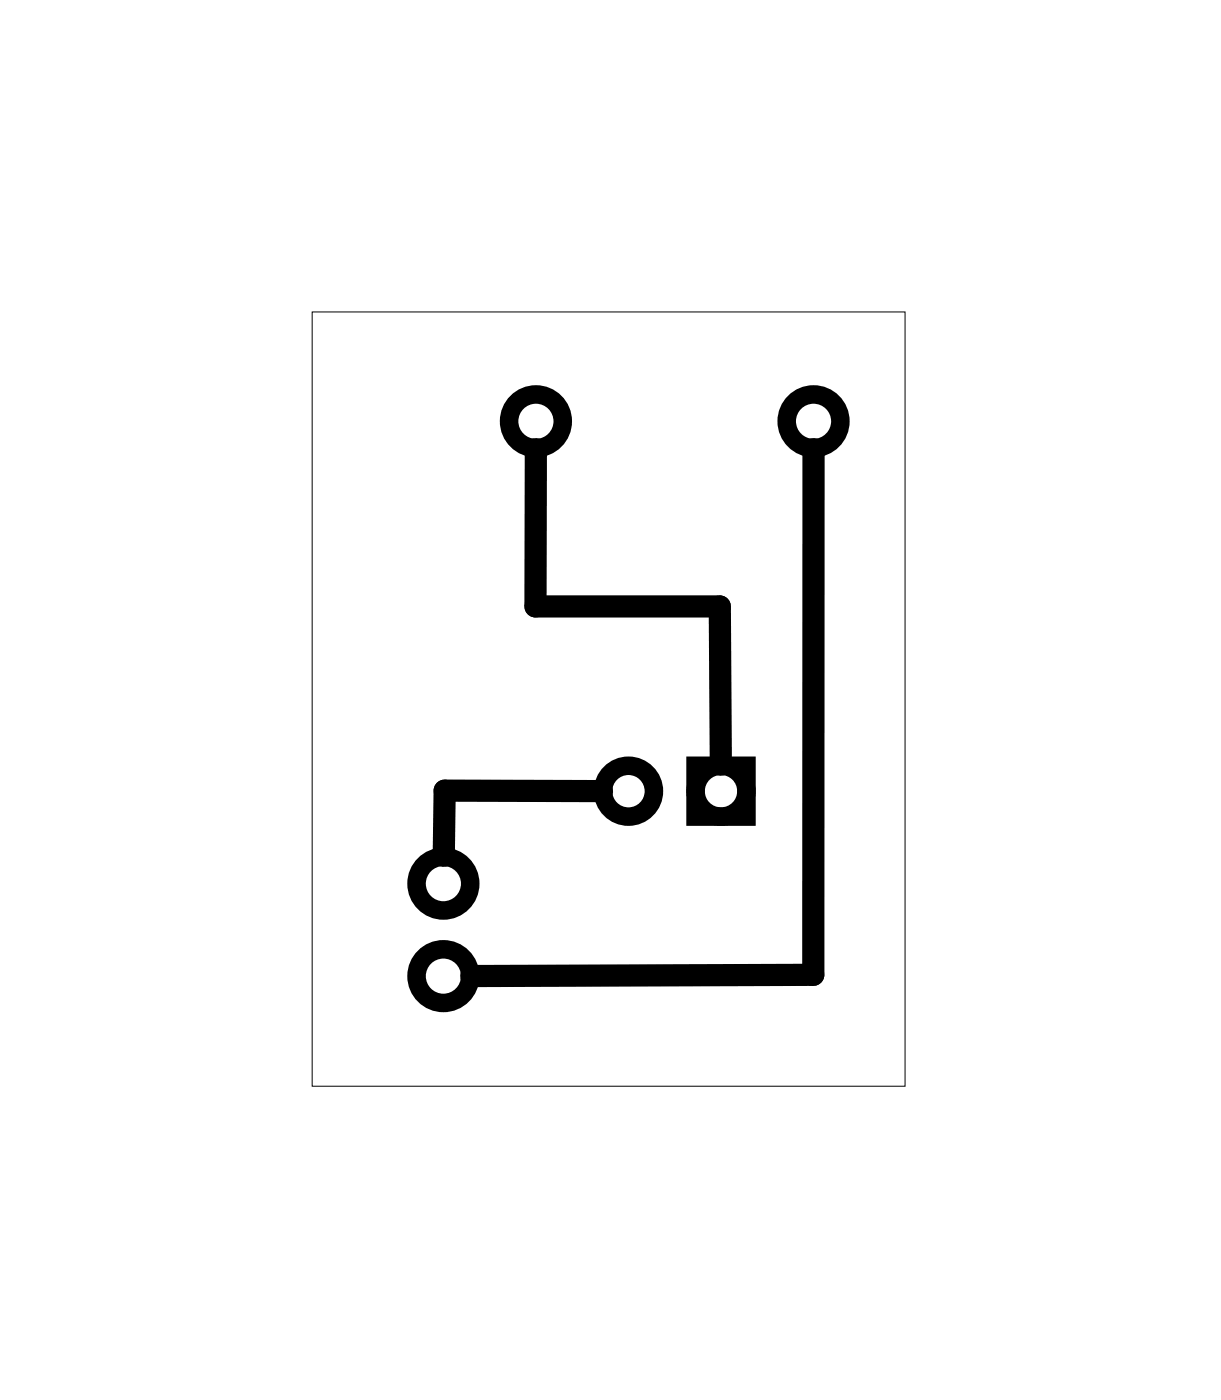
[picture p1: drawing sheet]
<svg xmlns="http://www.w3.org/2000/svg" width="34mm" height="38mm" viewBox="0 0 34 38" stroke-linecap="round" stroke-linejoin="round" font-family="sans-serif">
<path d="M8.6 8.6h16.2v21.2h-16.2z" fill="none" stroke="#000" stroke-width=".03"/>
<g fill="none" stroke="#000" stroke-width=".51">
<path d="M19.1 21h1.4v1.4h-1.4z"/>
<circle cx="14.7" cy="11.6" r=".74"/>
<circle cx="22.3" cy="11.6" r=".74"/>
<circle cx="12.2" cy="24.3" r=".74"/>
<circle cx="12.2" cy="26.8" r=".74"/>
<circle cx="17.3" cy="21.7" r=".7"/>
<circle cx="19.8" cy="21.7" r=".7"/>
</g>
<path d="M14.7 12.3v4.4h5.1v4.3M22.3 12.3v14.5h-9.4M16.5 21.7h-4.3v1.8" fill="none" stroke="#000" stroke-width=".61"/>
</svg>
